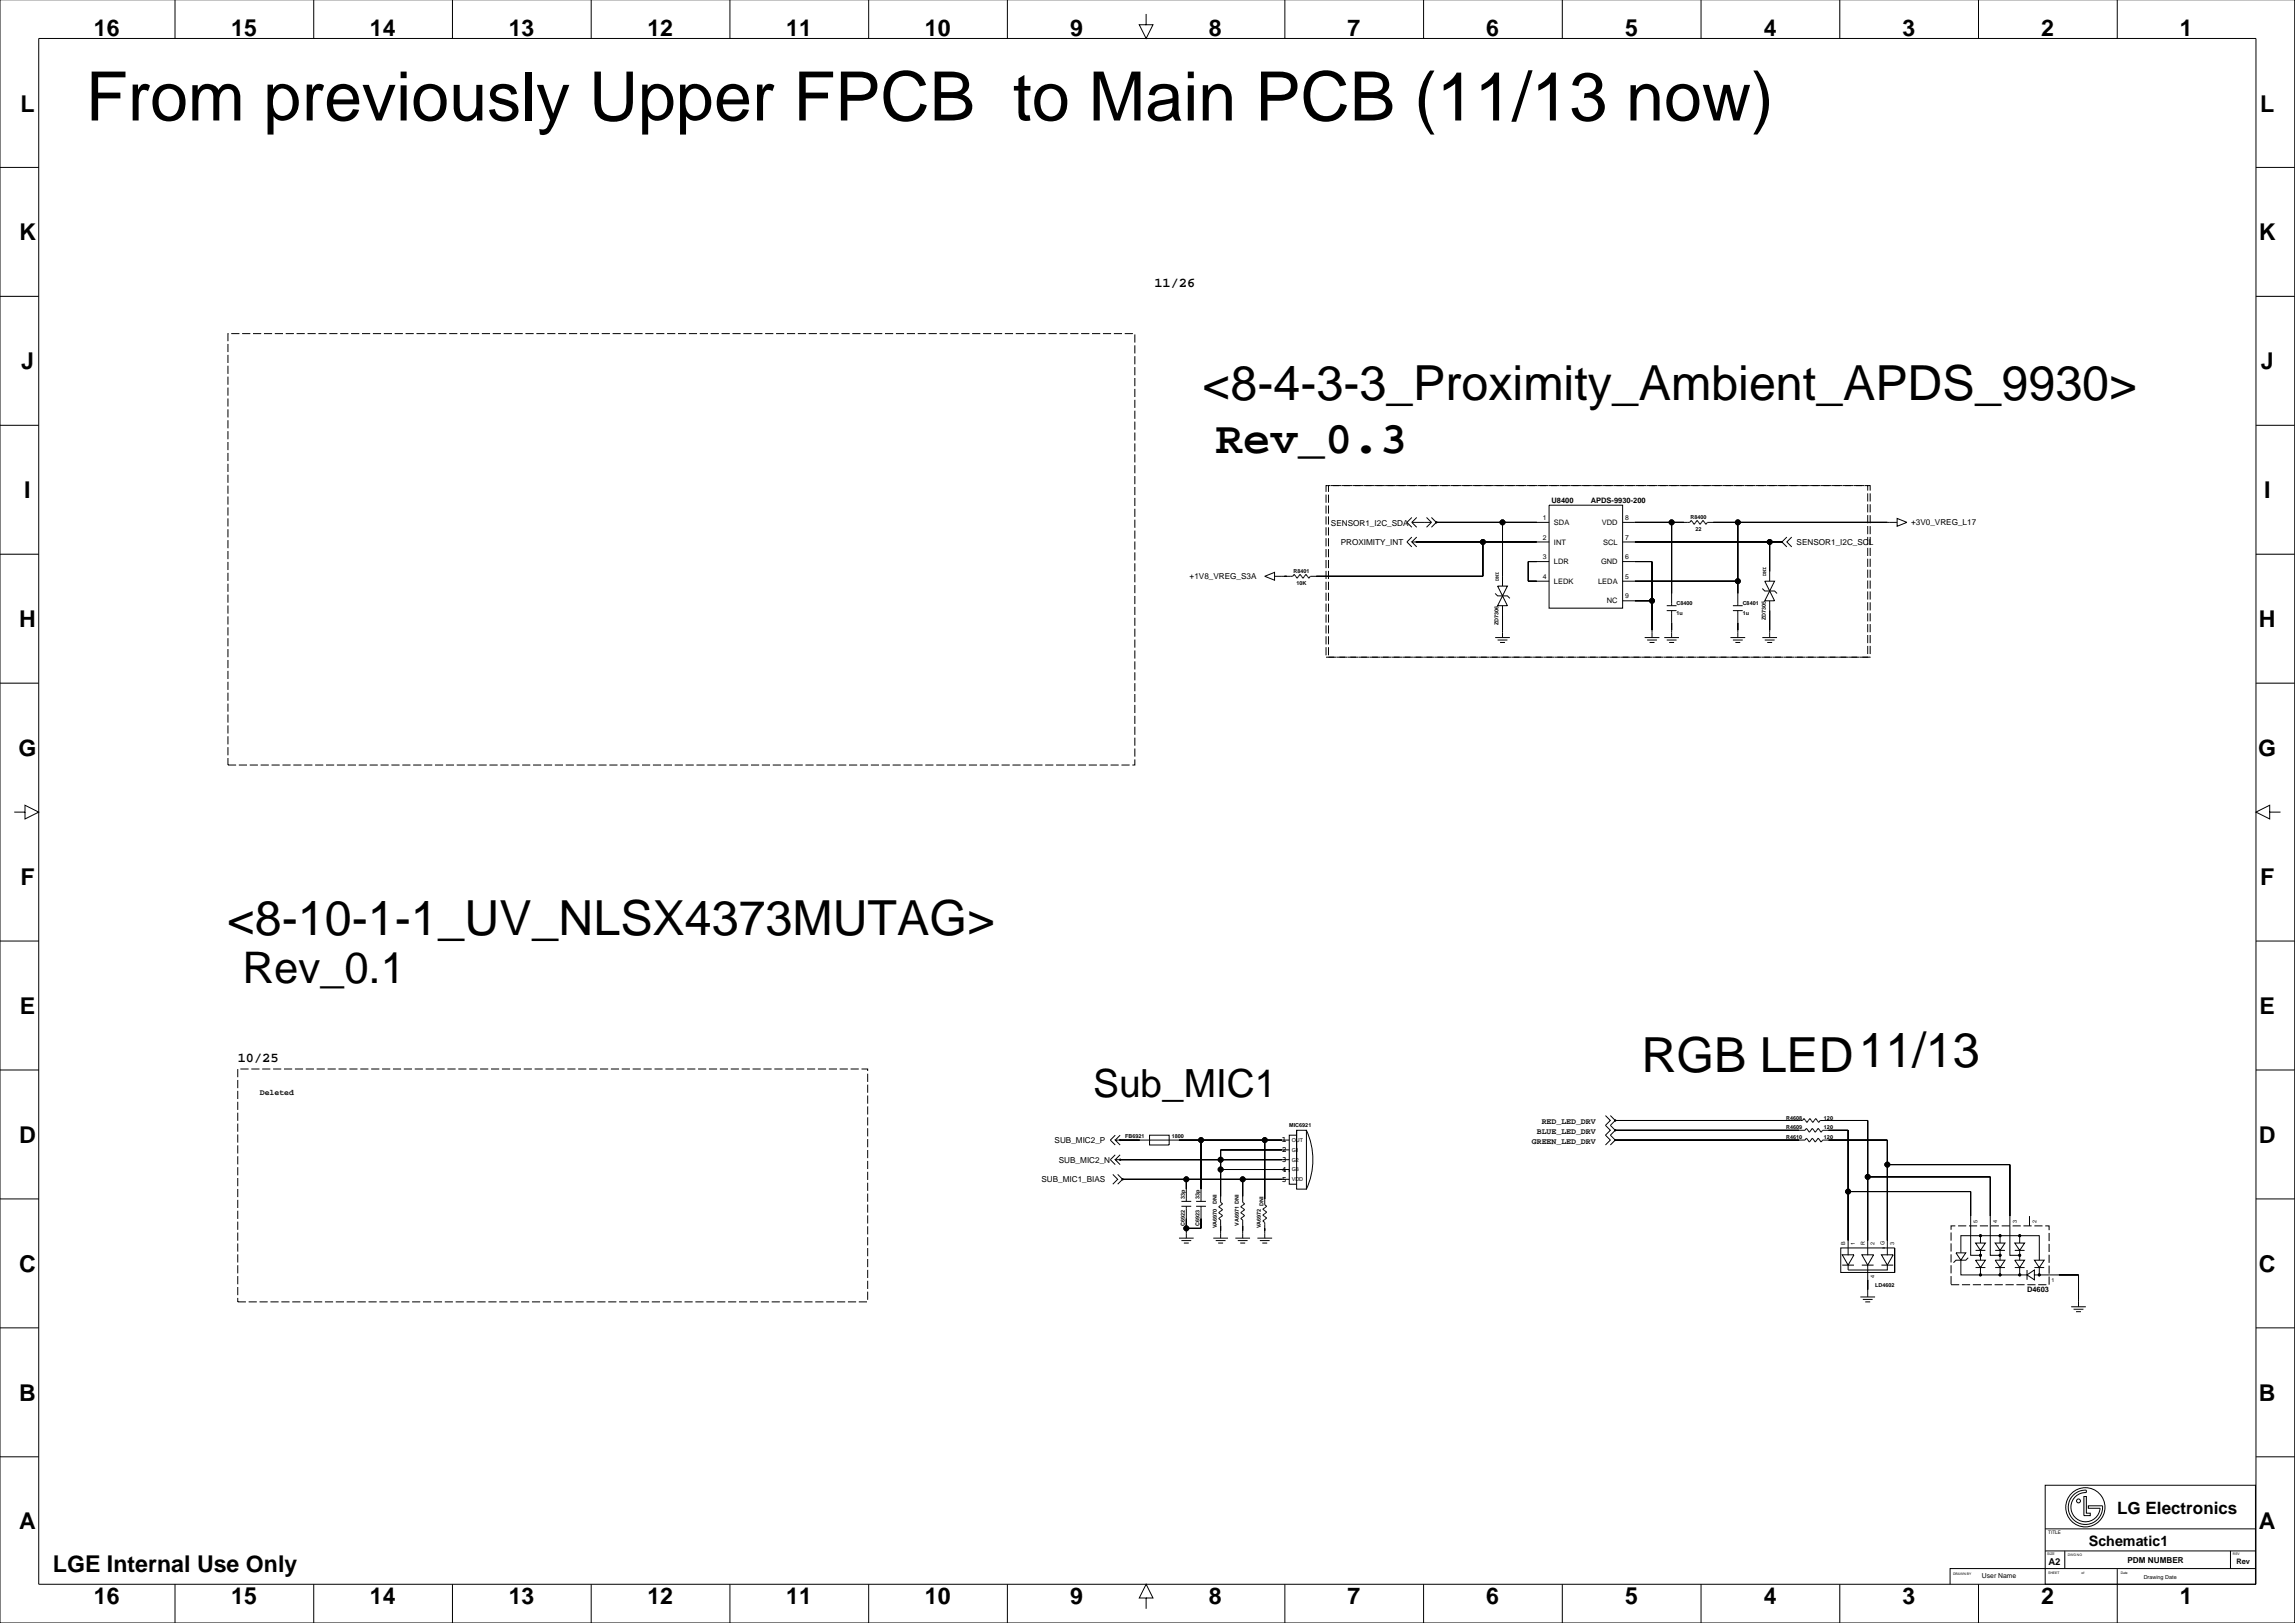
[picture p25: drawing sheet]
<svg xmlns="http://www.w3.org/2000/svg" width="1189mm" height="841mm" viewBox="0 0 1189 841" stroke-linecap="round" stroke-linejoin="round" font-family="sans-serif">
<defs><g id="words">
<text font-size="35.3" x="44" y="62">From previously Upper FPCB to Main PCB (11/13 now)</text>
<g font-size="25">
<text x="623" y="207">&lt;8-4-3-3_Proximity_Ambient_APDS_9930&gt;</text>
<text x="117" y="485">&lt;8-10-1-1_UV_NLSX4373MUTAG&gt;</text>
<text x="850" y="555">RGB LED11/13</text>
</g>
<text font-size="23.6" x="630" y="235">Rev_0.3</text>
<text font-size="22.6" x="126" y="509">Rev_0.1</text>
<text font-size="20.1" x="566" y="568">Sub_MIC1</text>
<g font-size="12">
<text x="49" y="18">16</text>
<text x="120" y="18">15</text>
<text x="192" y="18">14</text>
<text x="264" y="18">13</text>
<text x="335" y="18">12</text>
<text x="407" y="18">11</text>
<text x="479" y="18">10</text>
<text x="554" y="18">9</text>
<text x="626" y="19">8</text>
<text x="698" y="18">7</text>
<text x="770" y="18">6</text>
<text x="842" y="18">5</text>
<text x="914" y="18">4</text>
<text x="986" y="18">3</text>
<text x="1057" y="18">2</text>
<text x="1129" y="18">1</text>
<text x="11" y="58">L</text>
<text x="1171" y="58">L</text>
<text x="10" y="125">K</text>
<text x="1170" y="125">K</text>
<text x="11" y="191">J</text>
<text x="1171" y="191">J</text>
<text x="13" y="258">I</text>
<text x="1173" y="258">I</text>
<text x="10" y="325">H</text>
<text x="1170" y="325">H</text>
<text x="10" y="392">G</text>
<text x="1170" y="392">G</text>
<text x="11" y="458">F</text>
<text x="1171" y="458">F</text>
<text x="10" y="525">E</text>
<text x="1170" y="525">E</text>
<text x="10" y="592">D</text>
<text x="1170" y="592">D</text>
<text x="10" y="659">C</text>
<text x="1170" y="659">C</text>
<text x="10" y="726">B</text>
<text x="1170" y="726">B</text>
<text x="10" y="792">A</text>
<text x="1170" y="792">A</text>
<text x="27" y="814">LGE Internal Use Only</text>
<text x="49" y="831">16</text>
<text x="120" y="831">15</text>
<text x="192" y="831">14</text>
<text x="264" y="831">13</text>
<text x="335" y="831">12</text>
<text x="407" y="831">11</text>
<text x="479" y="831">10</text>
<text x="554" y="831">9</text>
<text x="626" y="831">8</text>
<text x="698" y="831">7</text>
<text x="770" y="831">6</text>
<text x="842" y="831">5</text>
<text x="914" y="831">4</text>
<text x="986" y="831">3</text>
<text x="1057" y="831">2</text>
<text x="1129" y="831">1</text>
</g>
<text font-size="8.8" x="1097" y="784">LG Electronics</text>
<text font-size="7.4" x="1082" y="801">Schematic1</text>
<g font-size="7.1">
<text x="598" y="149">11/26</text>
<text x="123" y="550">10/25</text>
</g>
<text font-size="4.9" x="1061" y="811">A2</text>
<g font-size="4.2">
<text x="689" y="272">SENSOR1_I2C_SDA</text>
<text x="990" y="272">+3V0_VREG_L17</text>
<text x="695" y="283">PROXIMITY_INT</text>
<text x="931" y="283">SENSOR1_I2C_SCL</text>
<text x="616" y="300">+1V8_VREG_S3A</text>
<text x="135" y="567">Deleted</text>
<text x="796" y="587">BLUE_LED_DRV</text>
<text x="799" y="582">RED_LED_DRV</text>
<text x="546" y="592">SUB_MIC2_P</text>
<text x="664" y="592">1</text>
<text x="794" y="592">GREEN_LED_DRV</text>
<text x="664" y="597">2</text>
<text x="549" y="602">SUB_MIC2_N</text>
<text x="664" y="602">3</text>
<text x="664" y="607">4</text>
<text x="539" y="612">SUB_MIC1_BIAS</text>
<text x="664" y="612">5</text>
<text x="1102" y="810">PDM NUMBER</text>
</g>
<g font-size="3.9">
<text x="804" y="261">U8400</text>
<text x="824" y="261">APDS-9930-200</text>
<text x="805" y="272">SDA</text>
<text x="830" y="272">VDD</text>
<text x="805" y="282">INT</text>
<text x="830" y="282">SCL</text>
<text x="805" y="292">LDR</text>
<text x="829" y="292">GND</text>
<text x="805" y="302">LEDK</text>
<text x="828" y="302">LEDA</text>
<text x="832" y="313">NC</text>
<text x="1050" y="669">D4603</text>
<text x="1158" y="810">Rev</text>
</g>
<g font-size="3.5">
<text x="799" y="269">1</text>
<text x="842" y="269">8</text>
<text x="799" y="279">2</text>
<text x="842" y="279">7</text>
<text x="799" y="290">3</text>
<text x="842" y="290">6</text>
<text x="799" y="300">4</text>
<text x="842" y="300">5</text>
<text x="842" y="310">9</text>
<text x="1027" y="818">User Name</text>
</g>
<g font-size="2.8">
<text x="876" y="269">R8400</text>
<text x="878" y="275">22</text>
<text x="670" y="297">R8401</text>
<text x="915" y="299" transform="rotate(-90 915 299)">DNI</text>
<text x="672" y="303">10K</text>
<text x="776" y="301" transform="rotate(-90 776 301)">DNI</text>
<text x="868" y="313">C8400</text>
<text x="903" y="313">C8401</text>
<text x="776" y="324" transform="rotate(-90 776 324)">ZD7306</text>
<text x="868" y="318">1u</text>
<text x="903" y="318">1u</text>
<text x="915" y="321" transform="rotate(-90 915 321)">ZD7305</text>
<text x="925" y="580">R4608</text>
<text x="945" y="580">120</text>
<text x="668" y="584">MIC6921</text>
<text x="925" y="585">R4609</text>
<text x="945" y="585">120</text>
<text x="583" y="589">FB6921</text>
<text x="607" y="589">1800</text>
<text x="669" y="592">OUT</text>
<text x="925" y="590">R4610</text>
<text x="945" y="590">120</text>
<text x="669" y="597">G1</text>
<text x="669" y="602">G2</text>
<text x="669" y="607">G3</text>
<text x="669" y="612">VDD</text>
<text x="614" y="621" transform="rotate(-90 614 621)">33p</text>
<text x="621" y="621" transform="rotate(-90 621 621)">33p</text>
<text x="630" y="623" transform="rotate(-90 630 623)">DNI</text>
<text x="654" y="625" transform="rotate(-90 654 625)">DNI</text>
<text x="614" y="635" transform="rotate(-90 614 635)">C6922</text>
<text x="621" y="635" transform="rotate(-90 621 635)">C6923</text>
<text x="642" y="635" transform="rotate(-90 642 635)">VA6971 DNI</text>
<text x="1024" y="634" transform="rotate(-90 1024 634)">5</text>
<text x="1035" y="634" transform="rotate(-90 1035 634)">4</text>
<text x="1045" y="634" transform="rotate(-90 1045 634)">3</text>
<text x="1055" y="634" transform="rotate(-90 1055 634)">2</text>
<text x="630" y="636" transform="rotate(-90 630 636)">VA6970</text>
<text x="653" y="636" transform="rotate(-90 653 636)">VA6972</text>
<text x="956" y="645" transform="rotate(-90 956 645)">B</text>
<text x="961" y="645" transform="rotate(-90 961 645)">1</text>
<text x="966" y="645" transform="rotate(-90 966 645)">R</text>
<text x="971" y="645" transform="rotate(-90 971 645)">2</text>
<text x="976" y="645" transform="rotate(-90 976 645)">G</text>
<text x="981" y="645" transform="rotate(-90 981 645)">3</text>
<text x="971" y="662" transform="rotate(-90 971 662)">4</text>
<text x="1063" y="664">1</text>
<text x="971" y="666">LD4602</text>
<text x="1110" y="818">Drawing Date</text>
</g>
<text font-size="2.5" x="1061" y="795">TITLE</text>
<g font-size="1.8">
<text x="1060" y="806">SIZE</text>
<text x="1071" y="806">DWG NO</text>
<text x="1157" y="806">REV</text>
<text x="1012" y="816">DRAWN BY</text>
<text x="1061" y="815">SHEET</text>
<text x="1078" y="815">of</text>
<text x="1099" y="815">Date</text>
</g>
</g></defs>
<g fill="none" stroke="#000" stroke-width=".52">
<path d="M0 0v841h1189v-841M91 0v20M163 0v20M234 0v20M306 0v20M378 0v20M450 0v20M522 0v20M666 0v20M737 0v20M809 0v20M881 0v20"/>
<path d="M953 0v20M1025 0v20M1097 0v20M20 20h1149v801h-1149zM594 7v6h3l-3 7-4-7h4M0 87h20M1169 87h20M0 154h20M1169 154h20M0 220h20M1169 220h20M731 271h11"/>
<path d="M731 268l-2 3 2 2M731 271l3 2M731 278l-2 3 2 2M734 268l-3 3M734 278l-3 3M739 268l3 3M742 268l2 3-2 2M742 271l-3 2M744 271h.1M744 271h58M778 271v33M802 262h39v53h-39z"/>
<path d="M841 271h34l1-1 2 2 1-2 2 2 1-2 2 2v-1h99M866 271v43M900 271v43M926 278l-3 3 3 2M928 278l-2 3 2 2M983 269l5 2-5 2zM0 287h20M655 299l5-3v5zM734 281h.1M734 281h-3l3 2M734 281h68M768 281v18h-89l-1 1-1-3-2 3-2-3-1 3-2-3v2h-10"/>
<path d="M802 291h-10v10h10M841 291h15v39M841 281h82M917 281v20M923 281h.1M1169 287h20M775 307l1 2h5l1 1M776 304h5l-3 5zM778 309l3 5h-5zM778 314v16M841 301h59M841 311h15"/>
<path d="M863 314h5M863 316h5M866 316v14M898 314h5M898 316h5M900 316v14M913 305l1 1h5l2 1M914 301h5l-2 5zM917 306l2 5h-5zM917 311v19M775 330h7M776 332h5"/>
<path d="M777 333h3M852 330h8M853 332h5M855 333h2M862 330h8M863 332h5M865 333h2M896 330h8M898 332h5M899 333h2M913 330h8M914 332h5"/>
<path d="M915 333h3M0 354h20M1169 354h20M7 421h6v-4l7 4-7 3v-3M1176 421v-4l-7 4 7 3v-3h5M0 487h20M1169 487h20M0 554h20M1169 554h20M832 578l2 2-2 3 2 2-2 3 2 3-2 2M834 578l3 2-3 3 3 2-3 3 3 3-3 2M578 598l-3 3 3 2"/>
<path d="M578 588l-3 3 3 2M580 591h.1M580 591h-2l2 2M580 598l-2 3M580 588l-2 3M580 591h88M595 588h11v5h-11zM622 591v31M655 591v33l1 1-2 1 2 2-2 1 2 2-2 1 1 1v8M668 596h-36v27l1 1-2 1 2 2-2 1 2 2-2 1 1 1v9M672 588h-4v25h4M672 585v16v-16h5v31h-5v-15"/>
<path d="M677 585a36 36 0 0 1 0 31M837 591h.1M837 585h.1M837 580h.1M837 591h98l1-1 1 2 2-2 1 2 2-2 1 2 1-1h34v59M837 580h97l1-1 1 2 2-2 1 2 2-2 1 2 1-1h25v70M837 585h98l1-1 1 2 2-2 1 2 2-2 1 2 1-1h13v65M576 608l3 3-3 2M579 608l3 3-3 2M580 601h.1M580 601h-2l2 2M580 601h88"/>
<path d="M582 611h.1M582 611h86M615 611v11M632 606h36v1M644 611v12l1 1-2 1 2 2-2 1 2 2-2 1 1 1v9M957 617h64v33h5M968 610h63v40h5M978 603h63v47h5M0 621h20M612 622h5M612 625h5M615 625v16"/>
<path d="M620 622h5M620 625h5M622 625v11h-7M1051 630v5M1169 621h20M611 641h7M612 643h5M613 644h3M629 641h7M630 643h5M631 644h3M640 641h8"/>
<path d="M641 643h5M642 644h3M651 641h8M653 643h5M654 644h2M954 650h6l-3 5zM954 655h6M957 655v3h21v-3M964 650h7l-3 5zM964 655h7M968 655v17M975 650h6l-3 5z"/>
<path d="M975 655h6M975 646h1M981 646h-27v13h27v-13v13M1013 649h5l-2 4zM1016 653v7h10M1020 651l-2 2h-5l-1 1M1023 653h5l-2 4zM1023 657h5M1023 648h5M1026 648l-3-4h5l-2 4v5M1026 657v3h10M1026 640h-10v9"/>
<path d="M1034 653h5l-3 4zM1034 657h5M1034 648h5M1036 648l-2-4h5l-3 4v5M1036 640h-10v4M1036 657v3h10M1044 653h5l-3 4zM1044 657h5M1044 648h5M1046 657v3h4M1046 648l-2-4h5l-3 4v5M1046 644v-4h10v13"/>
<path d="M1046 640h-10v4M1050 658v5M1054 657h5M1056 657l-2-4h5l-3 4v3h-2v3l-4-3 4-2v2M964 672h7M965 673h5M966 674h3M1056 660h21v17M1073 677h8M1074 678h5M1075 679h3M0 688h20"/>
<path d="M1169 688h20M0 755h20M1169 755h20M1059 769h109v52h-109zM1074 775a9 9 0 0 1 7-3v1a8 8 0 0 0-8 7 8 8 0 0 0 7 8 8 8 0 0 0 8-7h-6v-1h7a9 9 0 0 1-12 9 9 9 0 0 1-3-14zM1080 775h1v9h2v1h-3zM1059 792h109M1059 812h109M1059 803h109M1060 812h-50v9M1070 803v9M1097 813v28"/>
<path d="M1155 803v9M91 821v20M163 821v20M234 821v20M306 821v20M378 821v20M450 821v20M522 821v20M594 828h3l-3-7-4 7h4v5M666 821v20M737 821v20M809 821v20"/>
<path d="M881 821v20M953 821v20M1025 821v20"/>
<circle cx="744" cy="271" r=".3"/>
<circle cx="778" cy="271" r="1.3"/>
<circle cx="866" cy="271" r="1.3"/>
<circle cx="900" cy="271" r="1.3"/>
<circle cx="734" cy="281" r=".3"/>
<circle cx="768" cy="281" r="1.3"/>
<circle cx="917" cy="281" r="1.3"/>
<circle cx="923" cy="281" r=".3"/>
<circle cx="856" cy="311" r="1.3"/>
<circle cx="900" cy="301" r="1.3"/>
<circle cx="580" cy="591" r=".3"/>
<circle cx="622" cy="591" r="1.3"/>
<circle cx="655" cy="591" r="1.3"/>
<circle cx="837" cy="580" r=".3"/>
<circle cx="837" cy="585" r=".3"/>
<circle cx="837" cy="591" r=".3"/>
<circle cx="580" cy="601" r=".3"/>
<circle cx="582" cy="611" r=".3"/>
<circle cx="615" cy="611" r="1.3"/>
<circle cx="632" cy="601" r="1.3"/>
<circle cx="632" cy="606" r="1.3"/>
<circle cx="644" cy="611" r="1.3"/>
<circle cx="957" cy="617" r="1.3"/>
<circle cx="968" cy="610" r="1.3"/>
<circle cx="978" cy="603" r="1.3"/>
<circle cx="615" cy="636" r="1.3"/>
<circle cx="1026" cy="650" r=".5"/>
<circle cx="1026" cy="640" r=".5"/>
<circle cx="1036" cy="650" r=".5"/>
<circle cx="1036" cy="640" r=".5"/>
<circle cx="1046" cy="650" r=".5"/>
<circle cx="1046" cy="640" r=".5"/>
<circle cx="1026" cy="660" r=".5"/>
<circle cx="1036" cy="660" r=".5"/>
<circle cx="1046" cy="660" r=".5"/>
<circle cx="1056" cy="660" r=".5"/>
<circle cx="1077" cy="777" r="1"/>
<circle cx="1080" cy="781" r="10"/>
</g>
<path d="M118 173h470v223h-470zM687 252h281v88h-281zM688 252h281v88h-281zM123 554h326v120h-326zM1011 635h50v30h-50z" fill="none" stroke="#000" stroke-width=".52" stroke-dasharray="4.2 1.4" stroke-linecap="butt"/>
<g fill="#000" stroke="#000" stroke-width=".52">
<path d="M778 271v28z" fill-rule="evenodd"/>
<path d="M744 271h34z" fill-rule="evenodd"/>
<path d="M778 271h18z" fill-rule="evenodd"/>
<path d="M866 271v36z" fill-rule="evenodd"/>
<path d="M847 271h19z" fill-rule="evenodd"/>
<path d="M866 271h6z" fill-rule="evenodd"/>
<path d="M888 271h12z" fill-rule="evenodd"/>
<path d="M900 271v30z" fill-rule="evenodd"/>
<path d="M900 271h78z" fill-rule="evenodd"/>
<path d="M665 299h2z" fill-rule="evenodd"/>
<path d="M734 281h34z" fill-rule="evenodd"/>
<path d="M682 299h86z" fill-rule="evenodd"/>
<path d="M768 281v18z" fill-rule="evenodd"/>
<path d="M792 291v10z" fill-rule="evenodd"/>
<path d="M792 291h4z" fill-rule="evenodd"/>
<path d="M768 281h28z" fill-rule="evenodd"/>
<path d="M856 291v20z" fill-rule="evenodd"/>
<path d="M847 291h9z" fill-rule="evenodd"/>
<path d="M917 281v15z" fill-rule="evenodd"/>
<path d="M847 281h70z" fill-rule="evenodd"/>
<path d="M917 281h6z" fill-rule="evenodd"/>
<path d="M778 319v7z" fill-rule="evenodd"/>
<path d="M792 301h4z" fill-rule="evenodd"/>
<path d="M847 311h9z" fill-rule="evenodd"/>
<path d="M856 311v15z" fill-rule="evenodd"/>
<path d="M847 301h53z" fill-rule="evenodd"/>
<path d="M900 301v6z" fill-rule="evenodd"/>
<path d="M917 316v10z" fill-rule="evenodd"/>
<path d="M866 323v3z" fill-rule="evenodd"/>
<path d="M900 323v3z" fill-rule="evenodd"/>
<path d="M580 591h10z" fill-rule="evenodd"/>
<path d="M622 591v25z" fill-rule="evenodd"/>
<path d="M611 591h11z" fill-rule="evenodd"/>
<path d="M632 596v5z" fill-rule="evenodd"/>
<path d="M622 591h33z" fill-rule="evenodd"/>
<path d="M655 591v30z" fill-rule="evenodd"/>
<path d="M655 591h9z" fill-rule="evenodd"/>
<path d="M632 596h32z" fill-rule="evenodd"/>
<path d="M837 580h94z" fill-rule="evenodd"/>
<path d="M837 585h95z" fill-rule="evenodd"/>
<path d="M837 591h95z" fill-rule="evenodd"/>
<path d="M957 585v32z" fill-rule="evenodd"/>
<path d="M947 585h10z" fill-rule="evenodd"/>
<path d="M968 580v30z" fill-rule="evenodd"/>
<path d="M946 580h22z" fill-rule="evenodd"/>
<path d="M978 591v12z" fill-rule="evenodd"/>
<path d="M947 591h31z" fill-rule="evenodd"/>
<path d="M615 611v5z" fill-rule="evenodd"/>
<path d="M582 611h33z" fill-rule="evenodd"/>
<path d="M632 606v14z" fill-rule="evenodd"/>
<path d="M632 601v5z" fill-rule="evenodd"/>
<path d="M580 601h52z" fill-rule="evenodd"/>
<path d="M644 611v9z" fill-rule="evenodd"/>
<path d="M615 611h29z" fill-rule="evenodd"/>
<path d="M644 611h20z" fill-rule="evenodd"/>
<path d="M632 601h32z" fill-rule="evenodd"/>
<path d="M632 606h32z" fill-rule="evenodd"/>
<path d="M957 617v26z" fill-rule="evenodd"/>
<path d="M968 610v33z" fill-rule="evenodd"/>
<path d="M978 603v40z" fill-rule="evenodd"/>
<path d="M957 617h64z" fill-rule="evenodd"/>
<path d="M1021 617v13z" fill-rule="evenodd"/>
<path d="M968 610h63z" fill-rule="evenodd"/>
<path d="M1031 610v20z" fill-rule="evenodd"/>
<path d="M978 603h63z" fill-rule="evenodd"/>
<path d="M1041 603v27z" fill-rule="evenodd"/>
<path d="M615 631v5z" fill-rule="evenodd"/>
<path d="M615 636v2z" fill-rule="evenodd"/>
<path d="M615 636h7z" fill-rule="evenodd"/>
<path d="M622 631v5z" fill-rule="evenodd"/>
<path d="M632 635v3z" fill-rule="evenodd"/>
<path d="M644 635v3z" fill-rule="evenodd"/>
<path d="M655 636v2z" fill-rule="evenodd"/>
<path d="M968 663v5z" fill-rule="evenodd"/>
<path d="M1067 660h10z" fill-rule="evenodd"/>
<path d="M1077 660v13z" fill-rule="evenodd"/>
<circle cx="744" cy="271" r=".3"/>
<circle cx="778" cy="271" r="1.3"/>
<circle cx="866" cy="271" r="1.3"/>
<circle cx="900" cy="271" r="1.3"/>
<circle cx="734" cy="281" r=".3"/>
<circle cx="768" cy="281" r="1.3"/>
<circle cx="917" cy="281" r="1.3"/>
<circle cx="923" cy="281" r=".3"/>
<circle cx="856" cy="311" r="1.3"/>
<circle cx="900" cy="301" r="1.3"/>
<circle cx="580" cy="591" r=".3"/>
<circle cx="622" cy="591" r="1.3"/>
<circle cx="655" cy="591" r="1.3"/>
<circle cx="837" cy="580" r=".3"/>
<circle cx="837" cy="585" r=".3"/>
<circle cx="837" cy="591" r=".3"/>
<circle cx="580" cy="601" r=".3"/>
<circle cx="582" cy="611" r=".3"/>
<circle cx="615" cy="611" r="1.3"/>
<circle cx="632" cy="601" r="1.3"/>
<circle cx="632" cy="606" r="1.3"/>
<circle cx="644" cy="611" r="1.3"/>
<circle cx="957" cy="617" r="1.3"/>
<circle cx="968" cy="610" r="1.3"/>
<circle cx="978" cy="603" r="1.3"/>
<circle cx="615" cy="636" r="1.3"/>
<circle cx="1026" cy="650" r=".5"/>
<circle cx="1026" cy="640" r=".5"/>
<circle cx="1036" cy="650" r=".5"/>
<circle cx="1036" cy="640" r=".5"/>
<circle cx="1046" cy="650" r=".5"/>
<circle cx="1046" cy="640" r=".5"/>
<circle cx="1026" cy="660" r=".5"/>
<circle cx="1036" cy="660" r=".5"/>
<circle cx="1046" cy="660" r=".5"/>
<circle cx="1056" cy="660" r=".5"/>
</g>
<use href="#words"/>
</svg>
